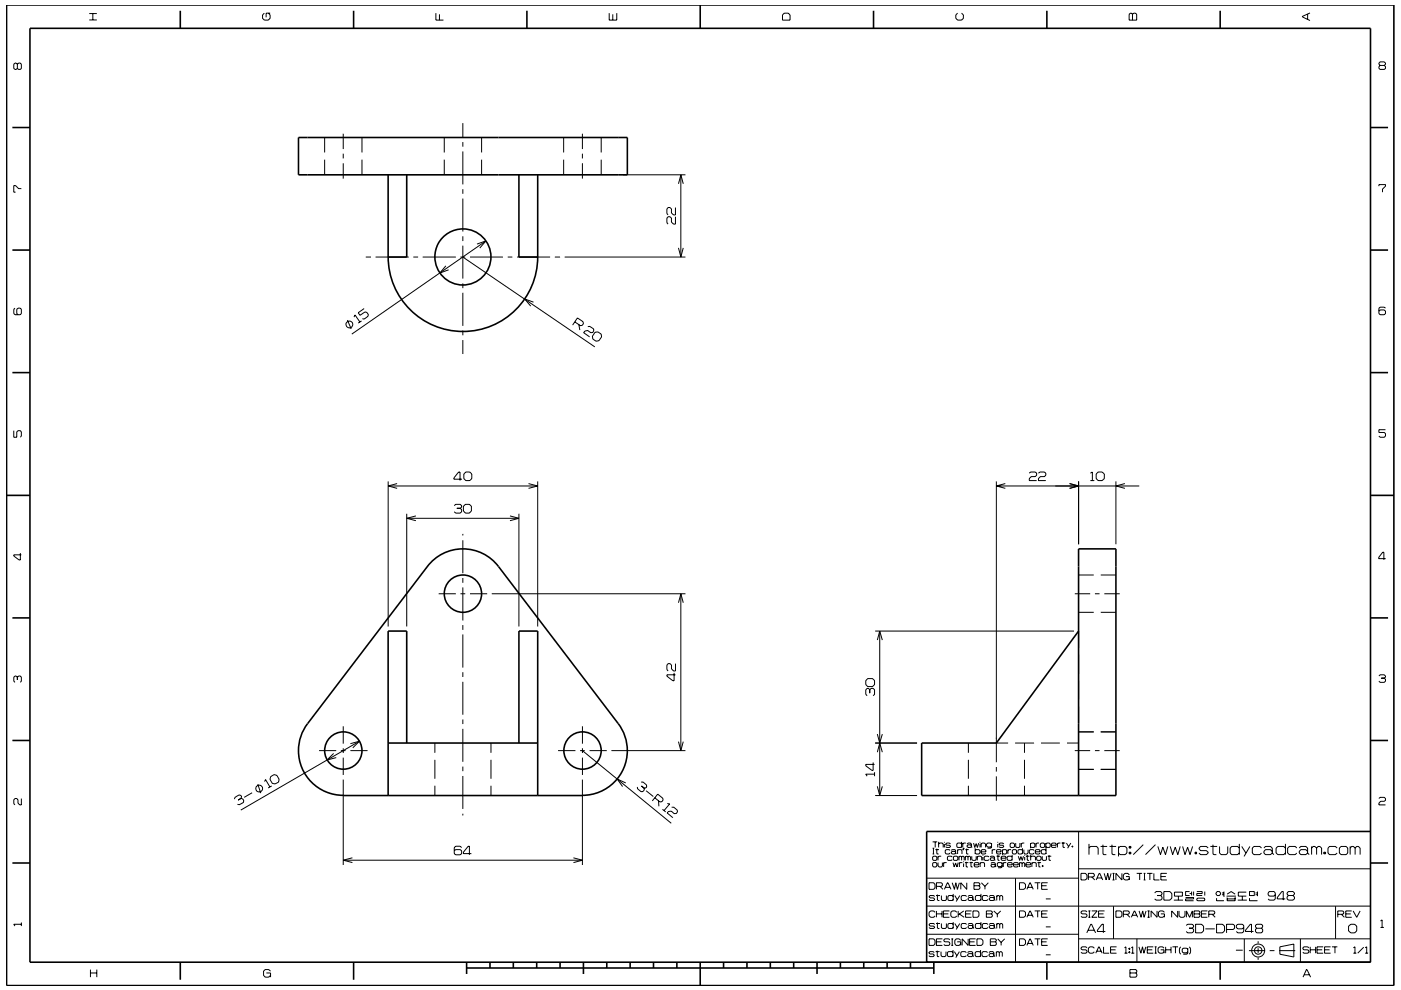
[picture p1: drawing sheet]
<svg xmlns="http://www.w3.org/2000/svg" width="297mm" height="210mm" viewBox="0 0 297 210" stroke-linecap="round" stroke-linejoin="round" font-family="sans-serif">
<g fill="none" stroke="#000" stroke-width=".21">
<path d="M3.7 13.6l-.3-.2h-.2l-.3 .2v.9l.3 .2 .5-.2M3.7 13.6l.2-.2h.4l.2 .2v.9l-.2 .2h-.4l-.2-.2M3.7 13.6v.9M18.9 4.2h1.6M18.9 2.9h1.6M19.7 2.9v1.3M56 2.8l-.3 .4v.7l.3 .4h.9l.4-.4v-.7l-.4-.4M57.3 2.8h-.9v.9M92.4 2.8v1.5h1.6M93.2 3v1.3M129.2 2.8v1.5h1.6v-1.5M129.9 3v1.3"/>
<path d="M166.3 2.8h.8l.4 .4v1.1h-1.6v-1.1zM203 2.8l-.4 .4v.7l.4 .4h.9l.4-.4v-.7l-.4-.4M239.6 2.8h.3l.2 .2 .3-.2h.3l.3 .2v1.3h-1.6v-1.3zM240.1 3v1.3M277.2 3v1.1M277.7 2.7l-1.6 .8v.1l1.6 .8M292.6 13.9l-.2-.3v-.2l.2-.3h.9l.2 .3v.2l-.2 .3M292.6 13.9l-.2 .2v.4l.2 .2h.9l.2-.2v-.4l-.2-.2M292.6 13.9h.9M68.8 29.2v3.1M68.8 33.9v3.2M72.8 28.4v3.2"/>
<path d="M72.8 32.6v1M72.8 34.6v3.3M76.7 29.2v3.1M76.7 33.9v3.2M94.2 29.2v3.1M94.2 33.9v3.2M98.1 26.1v3M98.1 30.1v1M98.1 32.1v7M102.1 29.2v3.1M102.1 33.9v3.2M119.5 29.2v3.1"/>
<path d="M119.5 33.9v3.2M123.5 28.4v3.2M123.5 32.6v1M123.5 34.6v3.3M127.5 29.2v3.1M127.5 33.9v3.2M132 37.1h13.3M143.9 39l.5-1.9 .5 1.9M144.4 37.1v17.4M292.4 39.5v-.3h1.3v.3l-.6 .6v.7M4.5 40h-.6l-.6-.6h-.4v1.4h.4M77.6 54.5h1.1"/>
<path d="M79.6 54.5h7.1M87.6 54.5h1M89.6 54.5h7M94.5 56.4l-1.2 1.5 1.8-.7M97.6 54.5h1M98.1 40.1v1M98.1 42.1v7M98.1 50.1v1M98.1 52.1v7M98.1 54.5l28 19.1M99.6 54.5h7M101.1 51.8l1.9-.7-1.3 1.5"/>
<path d="M103 51.1l-28.4 19.8M107.7 54.5h.9M109.6 54.5h7M117.6 54.5h1.1M119.7 54.5h25.6M143.2 44v1.6h-.4l-.4-.4v-.9l-.3-.3h-.5l-.2 .3v1l.2 .3M143.2 46v1.5h-.4l-.4-.4v-.8l-.3-.3h-.5l-.2 .3v.9l.2 .3M143.8 52.6l.6 1.9 .5-1.9M3.2 65.4l-.3 .2v.9l.3 .3h1.1l.2-.3v-.9l-.2-.2h-.5l-.2 .2v.9l.2 .3M73.7 67.9l.8 1.9M75.1 67.3l.2-.5 1 1.5M76.7 68.1l-.8 .4"/>
<path d="M77.2 65.4l-1.3 .9 .4 .6 1.1-.7h.4l.3 .5-.1 .4-.8 .6-.4-.1M98.1 60.1v1M98.1 62.1v7M98.1 70.1v1M98.1 72.1v3M113.1 64.1l-1.8-.7 1.2 1.5M121.9 68.3l1.2 .8 .3-.1 .3-.3-.1-.5-1.2-.8-1 1.6M122.7 68.8l.2 1.2M124.6 69.3l.4-.1 .9 .6v.3l-.2 .4-.4 .1-.7-.5-.6 .1-.3 .4 1.3 .9M126.2 70.5l.5-.1 .8 .5v.6l-.5 .8-.6 .1-.7-.5-.1-.6zM293.7 65.4l-.2-.3h-.9l-.2 .3v1.1l.2 .3h.9l.2-.3v-.5l-.2-.3h-.9l-.2 .3M2.9 91.3v1.4h.7v-1.1l.2-.3h.5l.2 .3v.9l-.2 .2"/>
<path d="M293.7 91.1h-1.3v.6h1.1l.2 .3v.5l-.2 .2h-.9l-.2-.2M4.3 117.3v1.5h-.2l-1.2-.9v-.2h1.6M82.3 102.1v30.8M82.3 103.1h31.7M84.2 102.6l-1.9 .5 1.9 .5M86.2 109v23.9M86.2 109.9h23.8M88.2 109.4l-2 .5 2 .5M96.3 107.3l.3-.3h1l.3 .3v.3l-.3 .2M96.9 107.8h.7M97.6 107.8l.3 .3v.4l-.3 .3h-1l-.3-.3M98 101.6h-1.8v-.2l1-1.3h.3v1.8"/>
<path d="M98.1 113.2v.4M98.1 114.6v7M98.3 107.4l.4-.4h.8l.4 .4v1l-.4 .4h-.8l-.4-.4zM98.8 100.1h.8l.4 .4v1l-.4 .4h-.8l-.5-.4v-1zM108.1 109.4l1.9 .5-1.9 .5M110 109v23.9M112.1 102.6l1.9 .5-1.9 .5M114 102.1v30.8M211.2 102.1v59.6M211.2 103.1h30.3M213.1 102.6l-1.9 .5 1.9 .5M218.2 100.4l.3-.3h1l.3 .3v.4l-.3 .3h-.9l-.4 .4v.4h1.6"/>
<path d="M220.2 100.4l.3-.3h.9l.3 .3v.4l-.3 .3h-.8l-.4 .4v.4h1.5M226.8 102.6l1.9 .5-1.9 .5M228.7 102.1v13.3M231.2 101.9h.8M231.2 100.4l.4-.3v1.8M232.8 100.1h.9l.4 .4v1l-.4 .4h-.9l-.4-.4v-1zM236.6 102.1v13.3M238.5 102.6l-1.9 .5 1.9 .5M293.8 118.5h-1.5v-.3l.9-1.1h.2v1.6M93 125.9h3.6M97.6 125.9h1M98.1 122.6v1"/>
<path d="M98.1 124.6v7M98.1 132.6v1M98.1 134.6v7M99.6 125.9h3.7M104.3 125.9h41M143.9 127.8l.5-1.9 .5 1.9M144.4 125.9v33.3M185.6 133.9h42.1M186 135.8l.5-1.9 .6 1.9M186.5 133.9v34.8M227.9 125.9h3.2M228.7 133.9v3.5"/>
<path d="M228.7 138.9v4M228.7 122h3.2M228.7 129.9h3.2M232.2 125.9h.9M233.4 122h3.2M233.4 129.9h3.2M234.1 125.9h3.3M3.7 143.6l-.3-.2h-.2l-.3 .2v.9l.3 .2M3.7 143.6l.2-.2h.4l.2 .2v.9l-.2 .2M3.7 143.6v.6M67.6 159.2h3.7M70.7 159.8l-1.4 1.4 2-.5"/>
<path d="M72.3 159.2h1M72.8 154v3.7M72.8 158.7v1M74.3 159.2h3.6M74.3 157.7l1.9-.5-1.4 1.4M76.2 157.2l-25.1 14.6M92.2 157.6v2.1M98.1 142.6v1M98.1 144.6v7M98.1 152.6v1M98.1 154.6v7M104.1 157.6v2.1"/>
<path d="M118.3 159.2h3.7M123 159.2h1M123.5 159.2l18.8 15.4M123.5 154v3.7M123.5 158.7v1M125 159.2h3.6M129.6 159.2h15.7M142.9 142.7v1.7h-.2l-1.3-1v-.3h1.8M143.2 140.8v1.5h-.4l-.4-.4v-.8l-.3-.3h-.5l-.2 .3v.9l.2 .3M143.8 157.3l.6 1.9 .5-1.9M184 143.9h1l.4 .5v.8l-.4 .4h-1l-.4-.4v-.8zM184.4 146.3l-.3-.3h-.2l-.3 .3v1l.3 .3"/>
<path d="M184.4 146.3l.3-.3h.4l.3 .3v1l-.3 .3M184.4 146.3v.7M185.6 157.6h8.8M186 155.7l.5 1.9 .6-1.9M186 159.5l.5-1.9 .6 1.9M205.3 157.6v2.1M211.2 157.6h2.5M215.2 157.6h4M217.2 157.6v2.1M220.7 157.6h4M226.2 157.6h2.5M227.9 159.2h3.2"/>
<path d="M228.7 144.4v4M228.7 149.9v3.6M228.7 155.2h3.2M232.2 159.2h.9M233.4 155.2h3.2M234.1 159.2h3.3M292.4 143.4l.2-.3h.9l.2 .3v.2l-.2 .2M292.9 143.8h.6M293.5 143.8l.2 .3v.4l-.2 .2h-.9l-.2-.2M4.5 169.4v1.3h-.3l-.4-.4v-.7l-.2-.2h-.4l-.3 .2v.9l.3 .2M51.1 169.3l.1-.4-.2-.2-.3-.1-.9 .5-.1 .4M51.1 169.3l-.6 .4"/>
<path d="M51.1 169.3l.4 .2 .2 .3-.1 .4-.8 .5-.5-.1M53.5 168.1l-1.7 1M54.3 167.6l.1 .1M54.7 166.3l.6 1.9M56.1 165.8l.2-.4 .9 1.5M57.4 164.7l.7-.4 .6 .2 .5 .8-.1 .6-.8 .4-.6-.1-.5-.9zM57.6 166.7l-.7 .4M72.8 165.4v18.1M72.8 160.7v3.7M92.2 161.2v4M92.2 166.7v2M97.9 179.8l-.3-.3h-1l-.3 .3v1.3l.3 .2h1l.3-.2v-.6l-.3-.3h-1l-.3 .3"/>
<path d="M98.1 162.6v1M98.1 164.6v7M98.1 172.6v.4M104.1 161.2v4M104.1 166.7v2M123.5 165.4v18.1M123.5 160.7v3.7M132.7 166.1l-1.8-.9 1.1 1.6M135.1 166.9l.1 .4 .7 .6h.4l.3-.4v-.3M135.9 165.9h.4l.8 .6v.4l-.2 .2-.3 .1M136 166.7l.6 .5M137 167.7l1.5 1.2"/>
<path d="M138.8 169.2l1.1 .9 .4-.1 .3-.3-.1-.4-1.1-.9-1.1 1.5M139.6 169.8l.1 1.2M140.5 171.7l.6 .5M141.5 170.4l.5 .1-1.2 1.4M142.4 171.2h.4l.8 .6v.4l-.2 .3-.4 .1-.7-.6-.6 .1-.3 .3 1.3 1M185.1 161.7v1.7h-.2l-1.3-1v-.3h1.8M185.4 163.8v.8M185.4 164.2h-1.8l.3 .4M185.6 168.7h8.8M186 166.8l.5 1.9 .6-1.9M197.7 178.6h1M197.7 179.9h.4"/>
<path d="M197.9 179.9v1.2M198.3 178.6v1.1M198.6 180v1.1h.4M199 179l.2-.2h.6l.2 .2v.7M199 178.6v1.1M200.2 178.6v.1M200.2 179v.7M201.5 179l-.2-.2h-.6l-.2 .3 .2 .2h.6l.2 .3-.2 .1h-.6l-.2-.1M203.9 179l-.2-.2h-.7l-.1 .2v.6l.1 .1h.7l.2-.1M203.9 178.6v1.1M204.1 178.8v.9M204.2 179.9h.2l-.2 .4z"/>
<path d="M204.3 179.9l-.1 .4M204.8 178.8h-.5l-.2 .2M204.9 180v1.1h.4M205 179l.2-.2h.6l.2 .2v.6M205.3 161.2v4M205.3 166.7v2M206 179.4l-.2-.2h-.6l-.2 .2 .2 .3h.6l.2-.1M206 179.6l.1 .1M206.4 178.8l.3 .9 .3-.8 .2 .8 .3-.9M206.8 179.9v1.2M207.8 178.6v.1M207.8 179v.7"/>
<path d="M208 179l.2-.2h.5l.3 .2v.7M208 178.8v.9M210.2 179l-.2-.2h-.6l-.2 .2v.4l.2 .3h.6l.2-.3M210.2 178.8v.9l-.2 .2h-.6M211.2 162.7v1M211.2 164.7v5.1M211.5 178.6v.1M211.5 179v.7M212.8 179l-.2-.2h-.6l-.2 .3 .2 .2h.6l.2 .3-.2 .1h-.6l-.2-.1M214.3 178.8h.6l.2 .2v.6l-.2 .1h-.6l-.1-.1v-.6zM215.3 178.8v.8l.2 .1h.6l.1-.1v-.8M216.5 178.8v.9"/>
<path d="M216.8 179.9v1.2M217.2 178.8h-.5l-.2 .2M217.2 161.2v4M217.2 166.7v2M218.5 179l.2-.2h.5l.2 .2v.6l-.2 .1h-.5l-.2-.1M218.5 178.8v1.1M219.7 178.8v.9M220.3 178.8h-.5l-.1 .2M220.6 179l.2-.2h.5l.2 .2v.6l-.2 .1h-.5l-.2-.1zM221.7 179l.3-.2h.5l.2 .2v.6l-.2 .1h-.5l-.3-.1M221.7 178.8v1.1M221.8 179.9v1.2"/>
<path d="M222.9 179.3h1l-.1-.5h-.7l-.2 .2v.6l.2 .1h.7l.1-.1M224.2 178.8v.9M224.8 178.8h-.4l-.2 .2M225.1 178.8h.7M225.4 178.6v1.1h.4M226.1 178.8l.5 .8M227 178.8l-.6 1.1M227.3 179.4h.2v.3h-.2zM227.4 179.4v.3M228.7 176.4v27.7M228.7 163.2h3.2M230.9 179.9l.3-.4h1.3l.3 .4v1.4"/>
<path d="M230.9 179v2.3M233.3 179.5h1.4M233.4 163.2h3.2M233.8 179.2v1.9l.2 .2h.6M235.2 179.5h1.4M235.8 179.2v1.9l.2 .2h.5M237.1 179.9l.4-.4h1l.4 .4v1l-.4 .4h-1l-.4-.4M237.1 179.5v2.1M239.4 179.5h.4v.4h-.4zM239.6 179.5v.4M242.4 179.2l-2.1 2.1M245 179.2l-2.1 2.1"/>
<path d="M245.5 179.5l.5 1.8 .5-1.6 .6 1.6 .5-1.8M248.1 179.5l.5 1.8 .6-1.6 .5 1.6 .5-1.8M250.7 179.5l.5 1.8 .6-1.6 .5 1.6 .6-1.8M256.2 179.9l-.4-.4h-1.2l-.4 .4 .4 .5h1.2l.4 .5-.4 .4h-1.2l-.4-.4M256.6 179.5h1.5M257.2 179.2v1.9l.1 .2h.6M258.6 179.5v1.4l.3 .4h1.1l.3-.4v-1.4M262.8 179.9l-.4-.4h-1.2l-.4 .4v1l.4 .4h1.2l.4-.4M262.8 179v2.3M263.3 179.5l.9 1.4M265 179.5l-1.2 2.1M267.5 179.9l-.4-.4h-1.2l-.4 .4v1l.4 .4h1.2l.4-.4"/>
<path d="M268 179.9l.3-.4h1.1l.3 .4v1M272.5 179.9l-.3-.4h-1.3l-.3 .4v1l.3 .4h1.3l.3-.4M272.5 179v2.3M274.9 179.9l-.3-.4h-1.2l-.4 .4v1l.4 .4h1.2l.3-.4M275.5 179.9l.3-.4h1.1l.3 .4v1M278.1 179.9l.3-.4h.4l.3 .4M278.1 179.5v1.8M279.1 179.9l.4-.4h.3l.4 .4v1.4M279.1 179.9v1.4M283.5 179.9l-.4-.4h-1.2l-.3 .4v1l.3 .4h1.2l.4-.4M284 179.9l.3-.4h1.1l.3 .4v1l-.3 .4h-1.1l-.3-.4zM286.3 179.9l.3-.4h.3l.4 .4"/>
<path d="M286.3 179.5v1.8M287.3 179.9l.4-.4h.3l.4 .4v1.4M287.3 179.9v1.4M292.4 169.4l.2-.3h.9l.2 .3v.3l-.2 .3h-.8l-.3 .3v.4h1.3M4.5 195.7v.7M4.5 196h-1.6l.3 .4M72.8 182.5h50.7M74.7 181.9l-1.9 .5 1.9 .6M99.9 181.1h-1.6v-.3l1-1.3h.2v1.8M121.6 181.9l1.9 .6-1.9 .5M196.5 198.2h32.2M196.5 192.2h94.1"/>
<path d="M196.6 186.3h32.1M197 199.1h.9l.3 .4v.7l-.3 .3h-.9zM197 187.2h.9l.3 .4v.7l-.3 .3h-.9zM197.7 181.1h.4M197.7 181.8l.2-.2h.6l.1 .2v.5l-.1 .2h-.6l-.2-.2zM197.7 183.1l.2-.1h.6l.1 .1v.6l-.1 .2h-.6l-.2-.2zM198.2 190.2l-.2-.3h-.8l-.2 .3 .2 .3h.8l.2 .3-.2 .2h-.8l-.2-.2M198.2 196.1l-.2-.2h-.8l-.2 .2 .2 .3h.8l.2 .2-.2 .3h-.8l-.2-.2M198.2 193.5l-.2-.3h-.7l-.3 .3v.8l.3 .3h.7l.2-.3M198.3 180.2h.8M198.5 189.9h.8M198.5 195.9h.8"/>
<path d="M198.5 188h1.1l.2-.2v-.4l-.2-.2h-1.1v1.4M198.5 199.8h1.1M198.5 193.2v1.4M198.5 193.8h1.2M198.7 189.7v1.2l.5 .1M198.7 195.7v1.1l.5 .1M198.9 183v.7l.2 .2h.5l.2-.2v-.7M198.9 181.6v.9M199.3 188l.6 .6M199.6 181.6h-.5l-.2 .2M199.6 189.9v.9l.2 .2h.6l.3-.2v-.9M199.6 195.9v.8l.2 .2h.6l.3-.2v-.8"/>
<path d="M199.7 193.2v1.4M199.8 199.1h-1.3v1.4h1.3M200 193.8h1.1M200.1 183v.9M200.2 188.6l.7-1.4h.1l.6 1.4M200.4 188.2h1M200.7 183h-.5l-.1 .1M201.3 193.2h-1.3v1.4h1.3M201.4 199.3l-.2-.2h-.9l-.2 .5 .2 .2h.9l.2 .2v.3l-.2 .2h-.9l-.2-.2M201.4 180.4l-.1-.2h-.7l-.2 .2v.5l.2 .2h.7l.1-.2M201.7 180.4l.2-.2h.5l.2 .2v.5M201.7 199.1h.4"/>
<path d="M201.9 199.1v1.4M201.9 187.2l.5 1.4 .2-1.4 .4 1.4 .4-1.4M201.9 181.8l-.2-.2h-.7l-.1 .2v.5l.1 .2h.7l.2-.2M202.1 183l.2 .9 .3-.9 .3 .9 .3-.9M202.1 190.2l-.2-.3h-.7l-.2 .3v.6l.2 .2h.7l.2-.2M202.1 196.1l-.2-.2h-.7l-.2 .2v.6l.2 .2h.7l.2-.2M202.1 189.6v1.4M202.1 195.6v1.3M202.1 181.8l.2-.2h.6l.2 .2v.5l-.2 .2h-.6l-.2-.2zM202.4 189.9l.5 .9M202.4 195.9l.5 .8M202.6 180.8l-.2-.2h-.5l-.2 .2 .2 .3h.5l.2-.2"/>
<path d="M202.6 180.9l.2 .2M202.9 193.5l-.3-.3h-.7l-.3 .3v.8l.3 .3h.7l.3-.3M202.9 199.8h.8v.7M203 180.4l.2-.2h.6l.2 .2v.7M203 180.2v.9M203.2 193.2v1.4M203.3 181.8l.2-.2 .4 .2M203.3 181.6v.9M203.4 193.8l1 .8M203.4 183v.9M203.5 189.9l-.8 1.3M203.5 195.9l-.8 1.2"/>
<path d="M203.7 199.5l-.3-.4h-.7l-.3 .4v.7l.3 .3h.7l.3-.3M203.9 181.8v.7M203.9 181.8l.1-.2 .4 .2v.7M204 183h-.4l-.2 .1M204.3 182.7v.2M204.3 183.1v.8M204.3 193.2l-1.1 .8M204.6 183h.7M204.7 180.2h.7M204.7 181.6v.9M204.7 181.8l.1-.2 .4 .2M204.7 193.8h1.1"/>
<path d="M204.8 182.8v1l.4 .1M204.9 190.2l-.2-.3h-.7l-.2 .3v.6l.2 .2h.7l.2-.2M204.9 196.1l-.2-.2h-.7l-.2 .2v.6l.2 .2h.7l.2-.2M205 187.2v1.4l-1.3-1.4v1.4M205.2 190.2l.2-.3h.7l.2 .3v.6M205.2 196.1l.2-.2h.7l.2 .2v.6M205.2 181.8v.7M205.2 181.8l.2-.2 .4 .2v.7M205.3 199.1v1.4l-1.3-1.4v1.4M205.6 183h.7M205.6 199.8h1M205.9 182.8v1l.3 .1"/>
<path d="M206 193.2h-1.3v1.4h1.3M206 181.6v.7l.2 .2h.6l.2-.2v-.7M206.3 193.2h1l.3 .3v.8l-.3 .3h-1zM206.3 190.6l-.2-.2h-.7l-.2 .2 .2 .4h.7l.2-.2M206.3 196.5l-.2-.2h-.7l-.2 .2 .2 .4h.7l.2-.2M206.3 190.8l.2 .2M206.3 196.7l.2 .2M206.5 187.2h1.1l.2 .2-.2 .5 .2 .2v.3l-.2 .2h-1.1zM206.5 187.9h1.1M206.5 183.4h1.1l-.2-.4h-.7l-.2 .1v.6l.2 .2h.7l.2-.2M206.8 180.4l.1-.2h.7l.2 .2v.5l-.2 .2h-.7l-.1-.2M206.8 199.1h-1.2v1.4h1.2"/>
<path d="M207.1 199.1h1l.3 .4v.7l-.3 .3h-1zM207.2 181.8l.2-.2h.5l.2 .2v.7M207.2 181.6v.9M207.8 183.1l.2-.1h.6l.1 .1v.8M207.8 183v.9M208 190.2l-.2-.3h-.8l-.2 .3v.6l.2 .2h.8l.2-.2M208 196.1l-.2-.2h-.8l-.2 .2v.6l.2 .2h.8l.2-.2M208 189.6v1.4M208 195.6v1.3M208 180.7h1v-.3l-.2-.2h-.6l-.2 .2v.5l.2 .2h.6l.2-.2M208.1 187.2l.7 .8M208.4 181.3v.2"/>
<path d="M208.4 181.8v.7M208.8 188v.6M209.1 193.2h1.1l.2 .2-.2 .4 .2 .2v.3l-.2 .3h-1.1zM209.1 193.8h1.1M209.5 190.2l-.3-.3h-.7l-.2 .3v.6l.2 .2h.7l.3-.2M209.5 196.1l-.3-.2h-.7l-.2 .2v.6l.2 .2h.7l.3-.2M209.5 187.2l-.7 .8M209.7 181.8l-.2-.2h-.7l-.1 .2v.5l.1 .2h.7l.2-.2M209.7 190.2l.3-.3h.6l.2 .3v.6M209.7 196.1l.3-.2h.6l.2 .2v.6M209.9 181.8l.2-.2h.5l.3 .2v.5M210 199.1h1l.2 .2-.2 .5 .2 .2v.3l-.2 .2h-1z"/>
<path d="M210 199.8h1M210.1 183.1l.2-.1h.5l.2 .1v.6M210.4 180.2v.9M210.7 193.2l.8 .7M210.8 190.6l-.2-.2h-.6l-.3 .2v.2l.3 .2h.6l.2-.2M210.8 196.5l-.2-.2h-.6l-.3 .2v.2l.3 .2h.6l.2-.2M210.8 190.8l.2 .2M210.8 196.7l.2 .2M210.9 182.2l-.3-.3h-.5l-.2 .3 .2 .3h.5l.3-.2M210.9 182.3l.1 .2M211 183.5l-.2-.2h-.5l-.2 .2 .2 .4h.5l.2-.2M211 183.7l.2 .2"/>
<path d="M211 180.2h-.4l-.2 .2M211.3 181.6h.7M211.3 180.7h1l-.2-.5h-.6l-.2 .2v.5l.2 .2h.6l.2-.2M211.3 190.2l.2-.3 .5 .3M211.3 189.9v1.1M211.3 195.9v1M211.3 196.1l.2-.2 .5 .2M211.5 193.9v.7M211.5 199.1l.8 .8M211.6 181.4v1l.3 .1M212 190.2l.2-.3 .4 .3v.8M212 190.2v.8"/>
<path d="M212 196.1v.8M212 196.1l.2-.2 .4 .2v.8M212.2 193.2l-.7 .7M212.3 182h1v-.2l-.2-.2h-.6l-.2 .2v.5l.2 .2h.6l.2-.2M212.3 199.9v.6M212.5 183.1l-.2-.1h-.7l-.2 .1v.5l.2 .2h.7l.2-.2M212.5 183v.9l-.2 .2h-.7M212.6 180.4l.1-.2h.6l.1 .2v.5l-.1 .2h-.6l-.1-.2M212.6 180.2v1.1M212.7 183v.9M213 199.1l-.7 .8M213.4 183h-.5l-.2 .1"/>
<path d="M213.6 183.4h1l-.1-.4h-.7l-.2 .1v.6l.2 .2h.7l.1-.2M213.7 180.2v.9M214.4 180.2h-.5l-.2 .2M214.6 181.8l-.2-.2h-.7l-.2 .2v.5l.2 .2h.7l.2-.2M214.6 181.3v1.2M214.6 180.4l.2-.2h.5l.2 .2v.5l-.2 .2h-.5l-.2-.2zM214.9 183.4h1l-.2-.4h-.6l-.2 .1v.6l.2 .2h.6l.2-.2M215.3 186.3v17.8M215.9 181.6l.3 .9 .2-.8 .3 .8 .3-.9M216.2 183v.9M216.2 183.1l.2-.1 .3 .1M216.2 199.1h.9l.3 .4v.7l-.3 .3h-.9z"/>
<path d="M216.2 187.2h.9l.3 .4v.7l-.3 .3h-.9zM216.2 193.2h.9l.3 .3v.8l-.3 .3h-.9zM216.7 183.1l.2-.1 .4 .1v.8M216.7 183.1v.8M216.8 180.4l-.2-.2h-.6l-.2 .2v.5l.2 .2h.6l.2-.2M217.1 180.2v.7l.2 .2h.5l.2-.2v-.7M217.3 181.3v.2M217.3 181.8v.7M217.5 183.4h1l-.1-.4h-.7l-.2 .1v.6l.2 .2h.7l.1-.2M217.5 181.6h.8M217.7 194.6l.7-1.4 .7 1.4M217.7 188.6l.7-1.4 .7 1.4"/>
<path d="M217.8 181.4v1l.4 .1M217.9 194.1h1M217.9 188.2h1M218.5 181.8l.2-.2h.6l.2 .2v.7M218.5 181.3v1.2M218.8 183.1l.2-.1h.5l.2 .1v.8M218.8 183v.9M219.2 180.4l-.1-.2h-.7l-.2 .2v.5l.2 .2h.7l.1-.2M219.4 199.1h1.2M219.4 193.2h1.2M219.4 187.2h1.2M219.5 180.7h1l-.2-.5h-.6l-.2 .2v.5l.2 .2h.6l.2-.2"/>
<path d="M219.8 181.8l.2-.2h.5l.2 .2v.5l-.2 .2h-.5l-.2-.2zM220 183h.7M220 187.2v1.4M220 193.2v1.4M220 199.1v1.4M220.3 182.8v1l.3 .1M220.8 199.8h1.1M220.8 193.8h1.1M220.8 187.9h1.1M221 183.6h.1v.2h-.1zM221 181.6v.7l.1 .2h.6l.2-.2v-.7M221.1 183.6v.2"/>
<path d="M221.7 196.6h1.1M221.7 190.7h1.1M221.8 180.4l-.2-.2h-.6l-.2 .2v.5l.2 .2h.6l.2-.2M222.1 199.1h-1.3v1.4h1.3M222.1 187.2h-1.3v1.4h1.3M222.1 193.2h-1.3v1.4h1.3M222.1 181.6h.8M222.4 181.4v1l.4 .1M228.7 199.1h61.9M228.7 184.3h61.9M229.2 185.2h.9l.4 .4v.7l-.4 .3h-.9zM230.4 197.9l.9-1.9h.1l.9 1.9"/>
<path d="M230.5 193.4l-.2-.2h-.9l-.2 .2 .2 .4h.9l.2 .2v.3l-.2 .3h-.9l-.2-.3M230.7 197.3h1.3M230.8 186h1l.2-.2v-.3l-.2-.3h-1v1.4M230.8 193.2h.4M230.8 194.6h.4M231 193.2v1.4M231.5 186l.6 .6M231.5 193.2h1.1l-1.1 1.4h1.1M232.4 186.6l.6-1.4h.2l.6 1.4M232.6 186.2h1M232.9 193.8h1.1M234.1 185.2l.4 1.4 .4-1.4 .3 1.4 .4-1.4"/>
<path d="M234.2 193.2h-1.3v1.4h1.3M234.4 197.6h-1.7v-.3l.9-1.3h.3v1.9M235.9 185.2h.4M235.9 186.6h.4M236.1 185.2v1.4M236.1 192.2v6.9M236.6 193.2h1l.3 .3v.8l-.3 .3h-1zM237.9 185.2v1.4l-1.3-1.4v1.4M238.2 193.9h1l.2-.2v-.3l-.2-.2h-1v1.4M238.7 185.9h.7v.7M238.9 193.9l.7 .7M239.4 180.8h.4v.3h-.4z"/>
<path d="M239.4 185.6l-.3-.4h-.6l-.3 .4v.7l.3 .3h.6l.3-.3M239.6 180.8v.3M239.9 194.6l.6-1.4 .7 1.4M240.1 194.1h.9M241 185.2h1.1M241 199.1v5M241.5 193.2l.4 1.4 .4-1.4 .3 1.4 .4-1.4M241.6 185.2v1.4M242.5 185.2h.4M242.5 186.6h.4M242.7 185.2v1.4M243.2 185.2h1.1"/>
<path d="M243.3 193.2h.5M243.3 194.6h.5M243.5 193.2v1.4M243.8 185.2v1.4M244.6 185.2v1.4h1.2M244.8 189.4l.3-.3h1l.3 .3v.2l-.3 .3M245.3 193.2v1.4l-1.2-1.4v1.4M245.4 189.9h.7M246.1 189.9l.3 .3v.5l-.3 .2h-1l-.3-.2M246.1 193.8h.8v.8M246.1 185.9h1.1M246.8 189.1h1.2l.5 .4v1l-.5 .4h-1.2z"/>
<path d="M246.9 193.5l-.4-.3h-.6l-.3 .3v.8l.3 .3h.6l.4-.3M247.4 185.2h-1.3v1.4h1.3M248.9 190.9h1.9M249 189.2h1.7v.9h-1.7zM249.7 193.2v1.4l-1.3-1.4v1.4M249.8 190.1v.8M250 193.2v1.1l.3 .3h.6l.3-.3v-1.1M251.4 190.4h1.7v.3h-1.7v.3h1.7M251.5 196.3l.3-.3h1l.3 .3v.3l-.3 .3M251.5 194.6v-1.4l.7 1.4 .6-1.4v1.4M252.1 196.9h.7M252.2 189.1h-.8v.8h.8"/>
<path d="M252.2 189.5h.4M252.6 189.1v.8M252.8 196.9l.3 .2v.5l-.3 .3h-1l-.3-.3M253.1 189.1v.8M253.1 193.2h1.1l.2 .2-.2 .4 .2 .3v.2l-.2 .3h-1.1zM253.1 193.8h1.1M253.4 180.8h.3v.3h-.3zM253.5 196h1.3l.4 .5v.9l-.4 .5h-1.3zM253.5 180.8v.3M253.7 189.1h1.2v.4h-1.2v.4h1.2M253.7 190.7l.2-.2h1.4l.1 .4-.1 .1h-1.4zM254.7 193.8h1.1"/>
<path d="M255.4 189.1v.8M255.6 197h2M256 193.2h-1.3v1.4h1.3M256.3 193.9h1l.3-.2v-.3l-.3-.2h-1v1.4M257 193.9l.6 .7M257.9 196h1.3l.4 .5v.9l-.4 .5h-1.3zM257.9 190.5v.5h1.6M258.1 189.1h.4l.3 .3v.2l-.3 .3h-.4l-.3-.3zM259.1 189.4h.4M259.1 189.8h.4M259.5 189.1v1.1M260.1 197.1h1.4l.2-.2v-.6l-.2-.3h-1.4v1.9"/>
<path d="M260.1 190.1h1.9M260.2 190.7h1.7M260.2 190.4v.6h1.7v-.6M260.2 189.6l.8-.5 .9 .5M262.4 190.9h2M263.4 190.1v.8M263.7 196.7l-.3 .3h-1l-.3-.3v-.4l.3-.3h1l.3 .3v1.3l-.3 .3h-1l-.3-.3M263.8 199.1v5M264.2 189.2h-1.6v.9h1.6M264.9 189.1h1v.8h-1zM264.9 190.5v.5h1.7M265.8 197.6h-1.7v-.3l1-1.3h.2v1.9"/>
<path d="M266.2 189.4h.4M266.2 189.8h.4M266.4 196.9l-.2-.3v-.3l.2-.3h1.1l.2 .3v.3l-.2 .3M266.4 196.9h1.1M266.4 196.9l-.2 .2v.5l.2 .3h1.1l.2-.3v-.5l-.2-.2M266.6 189.1v1M266.7 199.6v.5M269.7 180.6l-.3-.4h-1.1l-.3 .4v.3l.3 .4h1.1l.3-.4M269.7 180.9l.4 .4M270.4 189.8l-.3 .3h-1l-.2-.3v-.4l.2-.3h1l.3 .3v1.3l-.3 .2h-1l-.2-.2M272.5 190.7h-1.7v-.3l1-1.3h.3v1.8M273.2 189.9h.9"/>
<path d="M273.2 189.9l-.3-.3v-.2l.3-.3h.9l.3 .3v.2l-.3 .3M273.2 189.9l-.3 .3v.5l.3 .2h.9l.3-.2v-.5l-.3-.3M275.7 199.1v5M277.2 180.6l-.3-.4h-1.1l-.3 .4v.3l.3 .4h1.1l.3-.4M277.2 180.9l.4 .4M280.7 180.8h.3v.3h-.3zM280.9 180.8v.3M283.2 192.2v6.9M283.6 193.9h1.1l.2-.2v-.3l-.2-.2h-1.1v1.4M284.4 193.9l.6 .7M285.3 193.8h1.1M285.9 196.5l.5-.5h.8l.5 .5v.9l-.5 .5h-.8l-.5-.5z"/>
<path d="M286.6 193.2h-1.3v1.4h1.3M286.9 193.2l.8 1.4 .7-1.4M292.7 195.4l.3-.3v1.6M292.7 196.7h.7M19.2 206.4h1.3M19.2 205.7v1.6M20.5 205.7v1.6M56.5 206.4h.9v.9M57.4 206l-.4-.4h-.8l-.3 .4v.9l.3 .4h.8l.4-.4M198.1 202l-.2-.2h-.8l-.2 .2 .2 .3h.8l.2 .3-.2 .3h-.8l-.2-.2M198.4 201.8h.8M198.7 201.6v1.2l.4 .1"/>
<path d="M199.5 201.8v.9l.2 .2h.7l.2-.2v-.9M201.7 200.5h.4M202.1 202l-.3-.2h-.7l-.2 .2v.7l.2 .2h.7l.3-.2M202.1 201.5v1.4M202.3 201.8l.6 .9M203.4 201.8l-.8 1.3M204.9 202l-.3-.2h-.7l-.2 .2v.7l.2 .2h.7l.3-.2M205.1 202.1l.3-.3h.6l.2 .3v.6M206.2 202.5l-.2-.2h-.6l-.3 .2v.2l.3 .2h.6l.2-.2M206.2 202.7l.3 .2M207.9 202.1l-.2-.3h-.7l-.2 .3v.6l.2 .2h.7l.2-.2M207.9 201.5v1.4"/>
<path d="M209.4 202.1l-.2-.3h-.8l-.2 .3v.6l.2 .2h.8l.2-.2M209.7 202.1l.2-.3h.6l.2 .3v.6M210.7 202.5l-.2-.2h-.6l-.2 .2 .2 .4h.6l.2-.2M210.7 202.7l.2 .2M211.2 201.8v1.1M211.2 202.1l.2-.3 .5 .3M211.9 202.1l.2-.3 .4 .3v.8M211.9 202.1v.8M217.7 200.5l.7-1.4 .7 1.4M217.9 200.1h1M221.7 202.5h1.1M230.5 201l-.2-.2h-.9l-.2 .4 .2 .3h.9l.2 .2v.3l-.2 .2h-.9l-.2-.2"/>
<path d="M232 201.1l-.3-.3h-.6l-.3 .3v.8l.3 .3h.6l.3-.3M232.3 202.2l.7-1.4 .7 1.4M232.5 201.8h1M234 200.8v1.4h1.2M235.5 201.5h1M236.7 200.8h-1.2v1.4h1.2M238.4 202.2h.7M238.4 201l.3-.2v1.4M239.3 201.1h.3v.2h-.3zM239.3 201.9h.3v.2h-.3zM239.4 201.1v.2M239.4 201.9v.2"/>
<path d="M239.6 205.6h1.2l.2 .3-.2 .5 .2 .2v.4l-.2 .3h-1.2zM239.6 206.4h1.2M239.9 202.2h.6M239.9 201l.3-.2v1.4M241.5 200.8l.4 1.4 .3-1.4 .3 1.4 .4-1.4M243.2 201.5h1.1M244.5 200.8h-1.3v1.4h1.3M244.8 200.8h.4M244.8 202.2h.4M245 200.8v1.4M246.1 201.5h.7v.7M246.8 201.1l-.3-.3h-.6l-.4 .3v.8l.4 .3h.6l.3-.3"/>
<path d="M247.1 201.5h1.2M247.1 200.8v1.4M248.3 200.8v1.4M248.6 200.8h1.2M249.2 200.8v1.4M250.4 200.8a1.09 1.09 0 0 0 0 1.6M251.8 201.3l-.2-.2h-.7l-.2 .2v.6l.2 .2h.7l.2-.2M251.8 201.1v1.1l-.2 .2h-.7M252.1 200.8a1.1 1.1 0 0 1 0 1.6M262 201.5h1.5M264.8 201.6h3.4M266.7 201.1v1"/>
<path d="M266.7 203.1v.5M269.2 201.6h1M271.2 201.6h3.4M274.3 203l-2.9-.6v-1.6l2.9-.6v2.8M276.3 207.3l.7-1.6h.1l.8 1.6M276.5 206.8h1.1M277.5 201l-.2-.2h-.9l-.2 .4 .2 .3h.9l.2 .2v.3l-.2 .2h-.9l-.2-.2M277.8 201.5h1.1M277.8 200.8v1.4M278.9 200.8v1.4M279.2 201.5h1.1M280.5 200.8h-1.3v1.4h1.3"/>
<path d="M280.8 201.5h1.1M282.1 200.8h-1.3v1.4h1.3M282.4 200.8h1.1M283 200.8v1.4M286.9 202.2h.7M286.9 201l.4-.2v1.4M289.1 200.9l-1.2 1.3M289.4 202.2h.7M289.4 201l.4-.2v1.4"/>
<circle cx="74.1" cy="68.8" r=".72"/>
<circle cx="54.9" cy="167.3" r=".73"/>
<circle cx="266.8" cy="201.6" r="1.38"/>
<circle cx="266.8" cy="201.6" r=".79"/>
</g>
<g fill="none" stroke="#000" stroke-width=".34">
<path d="M1.4 1.1h294.1v207.9h-294.1zM6.4 6h284.2v198.1h-284.3zM38.2 2.3v3.7M75 2.3v3.7M111.7 2.3v3.7M148.5 1.1v4.9M185.2 2.3v3.7M222 2.3v3.7M258.7 2.3v3.7M2.6 27h3.7M63.3 29.2h69.7v7.9h-69.7zM82.3 37.1v17.4h3.9v-17.4"/>
<path d="M114 37.1v17.4h-4v-17.4M290.6 27h3.7M2.6 53h3.7M82.3 54.5a15.9 15.9 0 0 0 15.9 15.8 15.9 15.9 0 0 0 15.8-15.8M290.6 53h3.7M2.6 79h3.7M290.6 79h3.7M1.4 105.1h4.9M290.6 105.1h4.9M2.6 131.1h3.7M228.7 133.9l-17.5 23.7h-15.8v11.1h41.2v-52.3h-7.9v52.3M290.6 131.1h3.7"/>
<path d="M2.6 157.1h3.7M82.3 157.6h31.7M86.2 157.6v-23.7h-3.9v34.8M110 157.6v-23.7h4v34.8M290.6 157.1h3.7M72.8 168.7a9.5 9.5 0 0 1-8.5-5.3 9.5 9.5 0 0 1 .9-9.9l25.4-33.3a9.5 9.5 0 0 1 15.1 0l25.4 33.3a9.5 9.5 0 0 1 .9 9.9 9.5 9.5 0 0 1-8.5 5.3h-50.7M290.6 176.4h-94.1v27.7M2.6 183h3.7M290.6 183h3.7M38.2 204.1v3.7M75 204.1v3.7M98.9 205.3h99.1"/>
<path d="M98.9 204.1v2.5M103.9 204.1v1.2M108.8 204.1v1.2M113.8 204.1v1.2M118.7 204.1v1.2M123.7 204.1v2.5M128.6 204.1v1.2M133.6 204.1v1.2M138.6 204.1v1.2M143.5 204.1v1.2M148.5 204.1v4.9M153.4 204.1v1.2"/>
<path d="M158.4 204.1v1.2M163.3 204.1v1.2M168.3 204.1v1.2M173.2 204.1v2.5M178.2 204.1v1.2M183.1 204.1v1.2M188.1 204.1v1.2M193 204.1v1.2M198 204.1v2.5M222 204.1v3.7M258.7 204.1v3.7"/>
<circle cx="98.1" cy="54.5" r="6"/>
<circle cx="98.2" cy="125.9" r="4"/>
<circle cx="72.8" cy="159.2" r="4"/>
<circle cx="123.5" cy="159.2" r="4"/>
</g>
</svg>
